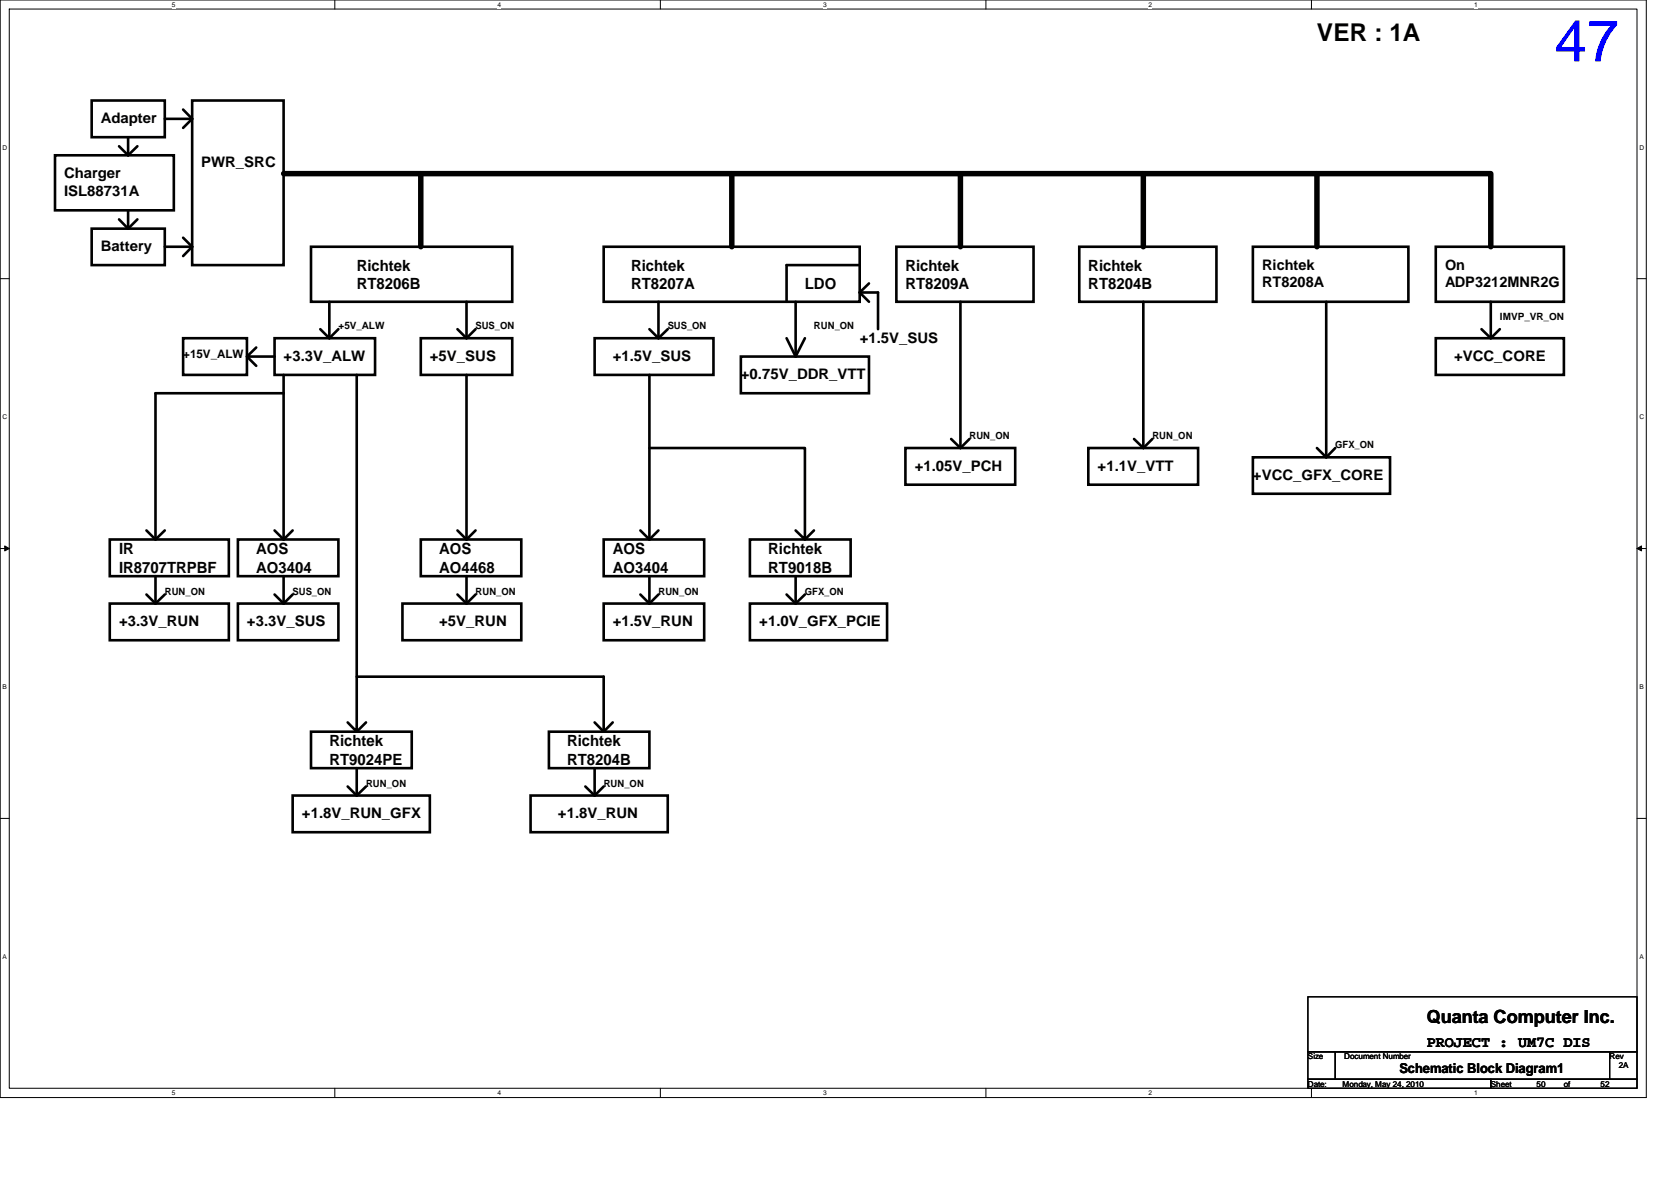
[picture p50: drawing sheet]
<svg xmlns="http://www.w3.org/2000/svg" width="297mm" height="210mm" viewBox="0 0 297 210" stroke-linecap="round" stroke-linejoin="round" font-family="sans-serif">
<defs><g id="words">
<text font-size="10.4" fill="#00f" x="276.4" y="10.9">47</text>
<text font-size="4.4" x="234.1" y="7.2">VER : 1A</text>
<text font-size="3.2" x="253.6" y="181.8">Quanta Computer Inc.</text>
<g font-size="2.8">
<text x="63.4" y="48.1">Richtek</text>
<text x="63.4" y="51.4">RT8206B</text>
<text x="112.2" y="48.1">Richtek</text>
<text x="112.2" y="51.4">RT8207A</text>
<text x="143.1" y="51.4">LDO</text>
<text x="160.9" y="48.1">Richtek</text>
<text x="160.9" y="51.4">RT8209A</text>
<text x="193.5" y="48.1">Richtek</text>
<text x="193.5" y="51.4">RT8204B</text>
<text x="21.2" y="98.5">IR</text>
<text x="21.2" y="101.8">IR8707TRPBF</text>
<text x="45.5" y="98.5">AOS</text>
<text x="45.5" y="101.8">AO3404</text>
<text x="78.1" y="98.5">AOS</text>
<text x="78.1" y="101.8">AO4468</text>
<text x="108.9" y="98.5">AOS</text>
<text x="108.9" y="101.8">AO3404</text>
<text x="136.6" y="98.5">Richtek</text>
<text x="136.6" y="101.8">RT9018B</text>
<text x="58.5" y="132.6">Richtek</text>
<text x="58.5" y="136">RT9024PE</text>
<text x="100.8" y="132.6">Richtek</text>
<text x="100.8" y="136">RT8204B</text>
<text x="253.6" y="186">PROJECT : UM7C DIS</text>
</g>
<g font-size="2.6">
<text x="17.9" y="21.9">Adapter</text>
<text x="35.8" y="29.7">PWR_SRC</text>
<text x="11.4" y="31.7">Charger</text>
<text x="11.4" y="34.8">ISL88731A</text>
<text x="17.9" y="44.7">Battery</text>
<text x="224.4" y="47.9">Richtek</text>
<text x="256.9" y="47.9">On</text>
<text x="224.4" y="51">RT8208A</text>
<text x="256.9" y="51">ADP3212MNR2G</text>
<text x="50.4" y="64.2">+3.3V_ALW</text>
<text x="76.4" y="64.2">+5V_SUS</text>
<text x="108.9" y="64.2">+1.5V_SUS</text>
<text x="152.8" y="60.9">+1.5V_SUS</text>
<text x="258.5" y="64.2">+VCC_CORE</text>
<text x="131.7" y="67.4">+0.75V_DDR_VTT</text>
<text x="162.6" y="83.7">+1.05V_PCH</text>
<text x="195.1" y="83.7">+1.1V_VTT</text>
<text x="222.7" y="85.3">+VCC_GFX_CORE</text>
<text x="21.2" y="111.3">+3.3V_RUN</text>
<text x="43.9" y="111.3">+3.3V_SUS</text>
<text x="78.1" y="111.3">+5V_RUN</text>
<text x="108.9" y="111.3">+1.5V_RUN</text>
<text x="135" y="111.3">+1.0V_GFX_PCIE</text>
<text x="53.7" y="145.5">+1.8V_RUN_GFX</text>
<text x="99.2" y="145.5">+1.8V_RUN</text>
</g>
<text font-size="2.4" x="248.7" y="190.8">Schematic Block Diagram1</text>
<text font-size="2.1" x="32.6" y="63.7">+15V_ALW</text>
<g font-size="1.8">
<text x="60.2" y="58.5">+5V_ALW</text>
<text x="84.5" y="58.5">SUS_ON</text>
<text x="118.7" y="58.5">SUS_ON</text>
<text x="144.7" y="58.5">RUN_ON</text>
<text x="266.6" y="56.9">IMVP_VR_ON</text>
<text x="172.3" y="78">RUN_ON</text>
<text x="204.8" y="78">RUN_ON</text>
<text x="237.4" y="79.7">GFX_ON</text>
<text x="29.3" y="105.7">RUN_ON</text>
<text x="52" y="105.7">SUS_ON</text>
<text x="84.5" y="105.7">RUN_ON</text>
<text x="117" y="105.7">RUN_ON</text>
<text x="143.1" y="105.7">GFX_ON</text>
<text x="65.1" y="139.8">RUN_ON</text>
<text x="107.3" y="139.8">RUN_ON</text>
</g>
<g font-size="1.4">
<text x="232.5" y="188.3">Size</text>
<text x="239" y="188.3">Document Number</text>
<text x="286.1" y="188.3">Rev</text>
<text x="287.7" y="189.9">2A</text>
<text x="232.5" y="193.2">Date:</text>
<text x="238.7" y="193.2">Monday, May 24, 2010</text>
<text x="265" y="193.2">Sheet</text>
<text x="273.1" y="193.2">50</text>
<text x="278" y="193.2">of</text>
<text x="284.5" y="193.2">52</text>
</g>
<g font-size="1.2">
<text x="30.6" y="1.2">5</text>
<text x="88.4" y="1.2">4</text>
<text x="146.3" y="1.2">3</text>
<text x="204.2" y="1.2">2</text>
<text x="262" y="1.2">1</text>
<text x=".5" y="26.6">D</text>
<text x="291.4" y="26.6">D</text>
<text x=".5" y="74.5">C</text>
<text x="291.4" y="74.5">C</text>
<text x=".5" y="122.5">B</text>
<text x="291.4" y="122.5">B</text>
<text x=".5" y="170.5">A</text>
<text x="291.4" y="170.5">A</text>
<text x="30.6" y="194.6">5</text>
<text x="88.4" y="194.6">4</text>
<text x="146.3" y="194.6">3</text>
<text x="204.2" y="194.6">2</text>
<text x="262" y="194.6">1</text>
</g>
</g></defs>
<path d="M0 0h292.6v195.1h-292.6zM1.6 1.6h289.4v191.8h-289.4z" fill="none" stroke="#000" stroke-width=".18"/>
<g fill="#fff">
<path d="M30.6 .2h.6v1.3h-.6z"/>
<path d="M30.6 193.6h.6v1.3h-.6z"/>
</g>
<path d="M59.5 0v1.6M59.5 193.4v1.6" fill="none" stroke="#000" stroke-width=".18"/>
<g fill="#fff">
<path d="M88.4 .2h.6v1.3h-.6z"/>
<path d="M88.4 193.6h.6v1.3h-.6z"/>
</g>
<path d="M117.4 0v1.6M117.4 193.4v1.6" fill="none" stroke="#000" stroke-width=".18"/>
<g fill="#fff">
<path d="M146.3 .2h.6v1.3h-.6z"/>
<path d="M146.3 193.6h.6v1.3h-.6z"/>
</g>
<path d="M175.3 0v1.6M175.3 193.4v1.6" fill="none" stroke="#000" stroke-width=".18"/>
<g fill="#fff">
<path d="M204.2 .2h.6v1.3h-.6z"/>
<path d="M204.2 193.6h.6v1.3h-.6z"/>
</g>
<path d="M233.1 0v1.6M233.1 193.4v1.6" fill="none" stroke="#000" stroke-width=".18"/>
<g fill="#fff">
<path d="M262 .2h.6v1.3h-.6z"/>
<path d="M262 193.6h.6v1.3h-.6z"/>
<path d="M.5 25.6h.8v1.3h-.8z"/>
<path d="M291.4 25.6h.8v1.3h-.8z"/>
<path d="M.5 73.5h.8v1.3h-.8z"/>
<path d="M291.4 73.5h.8v1.3h-.8z"/>
</g>
<path d="M0 49.5h1.6M291 49.5h1.6" fill="none" stroke="#000" stroke-width=".18"/>
<g fill="#fff">
<path d="M.5 121.5h.7v1.3h-.7z"/>
<path d="M291.4 121.5h.7v1.3h-.7z"/>
</g>
<path d="M0 97.5h1.6M.8 97l.8 .5-.8 .4zM291 97.5h1.6M291 97.5l.8-.5v.9z" fill="none" stroke="#000" stroke-width=".18"/>
<path d="M.8 97l.8 .5-.8 .4zM291 97.5l.8-.5v.9z" fill="#000"/>
<g fill="#fff">
<path d="M.5 169.4h.7v1.3h-.7z"/>
<path d="M291.4 169.4h.7v1.3h-.7z"/>
</g>
<path d="M0 145.5h1.6M291 145.5h1.6M232.5 177.2h58.5v9.7h-58.5zM232.5 186.9h4.9v4.9h-4.9zM232.5 191.8h32.5v1.6h-32.5zM237.4 186.9h48.7v4.9h-48.7zM265 191.8h26v1.6h-26zM286.1 186.9h4.9v4.9h-4.9z" fill="none" stroke="#000" stroke-width=".18"/>
<g fill="none" stroke="#000" stroke-width=".47">
<path d="M16.3 17.9h13v6.5h-13zM32.6 19.5l1.6 1.6M34.2 17.9h16.2v29.2h-16.2zM9.8 27.6h21.1v9.8h-21.1zM21.2 26l1.6 1.6M21.2 39l1.6 1.6M22.8 24.4v3.2M22.8 37.4v3.2M24.4 26l-1.6 1.6M24.4 39l-1.6 1.6M29.3 21.1h4.9M34.2 21.1l-1.6 1.6"/>
<path d="M16.3 40.6h13v6.5h-13zM29.3 43.9h4.9M32.6 42.2l1.6 1.7M34.2 43.9l-1.6 1.6M55.3 43.9h35.8v9.7h-35.8zM56.9 58.5l1.6 1.6M58.5 53.6v6.5M60.2 58.5l-1.7 1.6M81.3 58.5l1.6 1.6M82.9 53.6v6.5M84.5 58.5l-1.6 1.6M107.3 43.9h45.5v9.7h-45.5z"/>
<path d="M115.4 58.5l1.6 1.6M117 53.6v6.5M118.7 58.5l-1.7 1.6M141.4 53.6v9.8M152.8 47.1h-13v6.5M152.8 52h3.3v6.5M152.8 52l1.7 1.6M154.5 50.4l-1.7 1.6M159.3 43.9h24.4v9.7h-24.4zM170.7 53.6v26M191.9 43.9h24.3v9.7h-24.3zM203.2 53.6v26"/>
<path d="M222.7 43.9h27.7v9.7h-27.7zM235.8 53.6v27.7M255.2 43.9h22.8v9.7h-22.8zM263.4 58.5l1.6 1.6M265 53.6v6.5M266.6 58.5l-1.6 1.6M32.6 60.1h11.3v6.5h-11.3zM43.9 63.4l1.6 1.6M45.5 61.8l-1.6 1.6h4.9M48.8 60.1h17.9v6.5h-17.9zM50.4 69.9h-22.8v26M50.4 66.6v29.3"/>
<path d="M63.4 66.6v63.4l-1.6-1.6M74.8 60.1h16.3v6.5h-16.3zM82.9 66.6v29.3M105.7 60.1h21.1v6.5h-21.1zM115.4 66.6v29.3M115.4 79.6h27.7v16.3l-1.7-1.6M131.7 63.4h22.8v6.5h-22.8zM139.8 60.1l1.6 3.3M143.1 60.1l-1.7 3.3M160.9 79.6h19.6v6.5h-19.6zM169.1 78l1.6 1.6M172.3 78l-1.6 1.6"/>
<path d="M193.5 79.6h19.5v6.5h-19.5zM201.6 78l1.6 1.6M204.8 78l-1.6 1.6M234.1 79.6l1.7 1.7M237.4 79.6l-1.6 1.7M255.2 60.1h22.8v6.5h-22.8zM19.5 95.9h21.2v6.5h-21.2zM26 94.3l1.6 1.6M29.3 94.3l-1.7 1.6M42.3 95.9h17.9v6.5h-17.9zM48.8 94.3l1.6 1.6M52 94.3l-1.6 1.6"/>
<path d="M74.8 95.9h17.9v6.5h-17.9zM81.3 94.3l1.6 1.6M84.5 94.3l-1.6 1.6M107.3 95.9h17.9v6.5h-17.9zM113.8 94.3l1.6 1.6M117 94.3l-1.6 1.6M133.3 95.9h17.9v6.5h-17.9zM144.7 94.3l-1.6 1.6M222.7 81.3h24.4v6.5h-24.4zM19.5 107.3h21.2v6.5h-21.2zM26 105.7l1.6 1.6M27.6 102.4v4.9"/>
<path d="M29.3 105.7l-1.7 1.6M42.3 107.3h17.9v6.5h-17.9zM48.8 105.7l1.6 1.6M50.4 102.4v4.9M52 105.7l-1.6 1.6M71.5 107.3h21.2v6.5h-21.2zM81.3 105.7l1.6 1.6M82.9 102.4v4.9M84.5 105.7l-1.6 1.6M107.3 107.3h17.9v6.5h-17.9zM113.8 105.7l1.6 1.6M115.4 102.4v4.9"/>
<path d="M117 105.7l-1.6 1.6M133.3 107.3h24.4v6.5h-24.4zM139.8 105.7l1.6 1.6M141.4 102.4v4.9M143.1 105.7l-1.7 1.6M55.3 130h17.9v6.5h-17.9zM61.8 139.8l1.6 1.6M63.4 136.5v4.9M63.4 120.3h43.9v9.7l1.6-1.6M65.1 128.4l-1.7 1.6M65.1 139.8l-1.7 1.6M97.6 130h17.8v6.5h-17.8z"/>
<path d="M104.1 139.8l1.6 1.6M105.7 128.4l1.6 1.6M105.7 136.5v4.9M107.3 139.8l-1.6 1.6M52 141.4h24.4v6.5h-24.4zM94.3 141.4h24.4v6.5h-24.4z"/>
</g>
<path d="M50.4 30.9h214.6v13M74.8 30.9v13M130.1 30.9v13M170.7 30.9v13M203.2 30.9v13M234.1 30.9v13" fill="none" stroke="#000" stroke-width=".97"/>
<use href="#words"/>
</svg>
